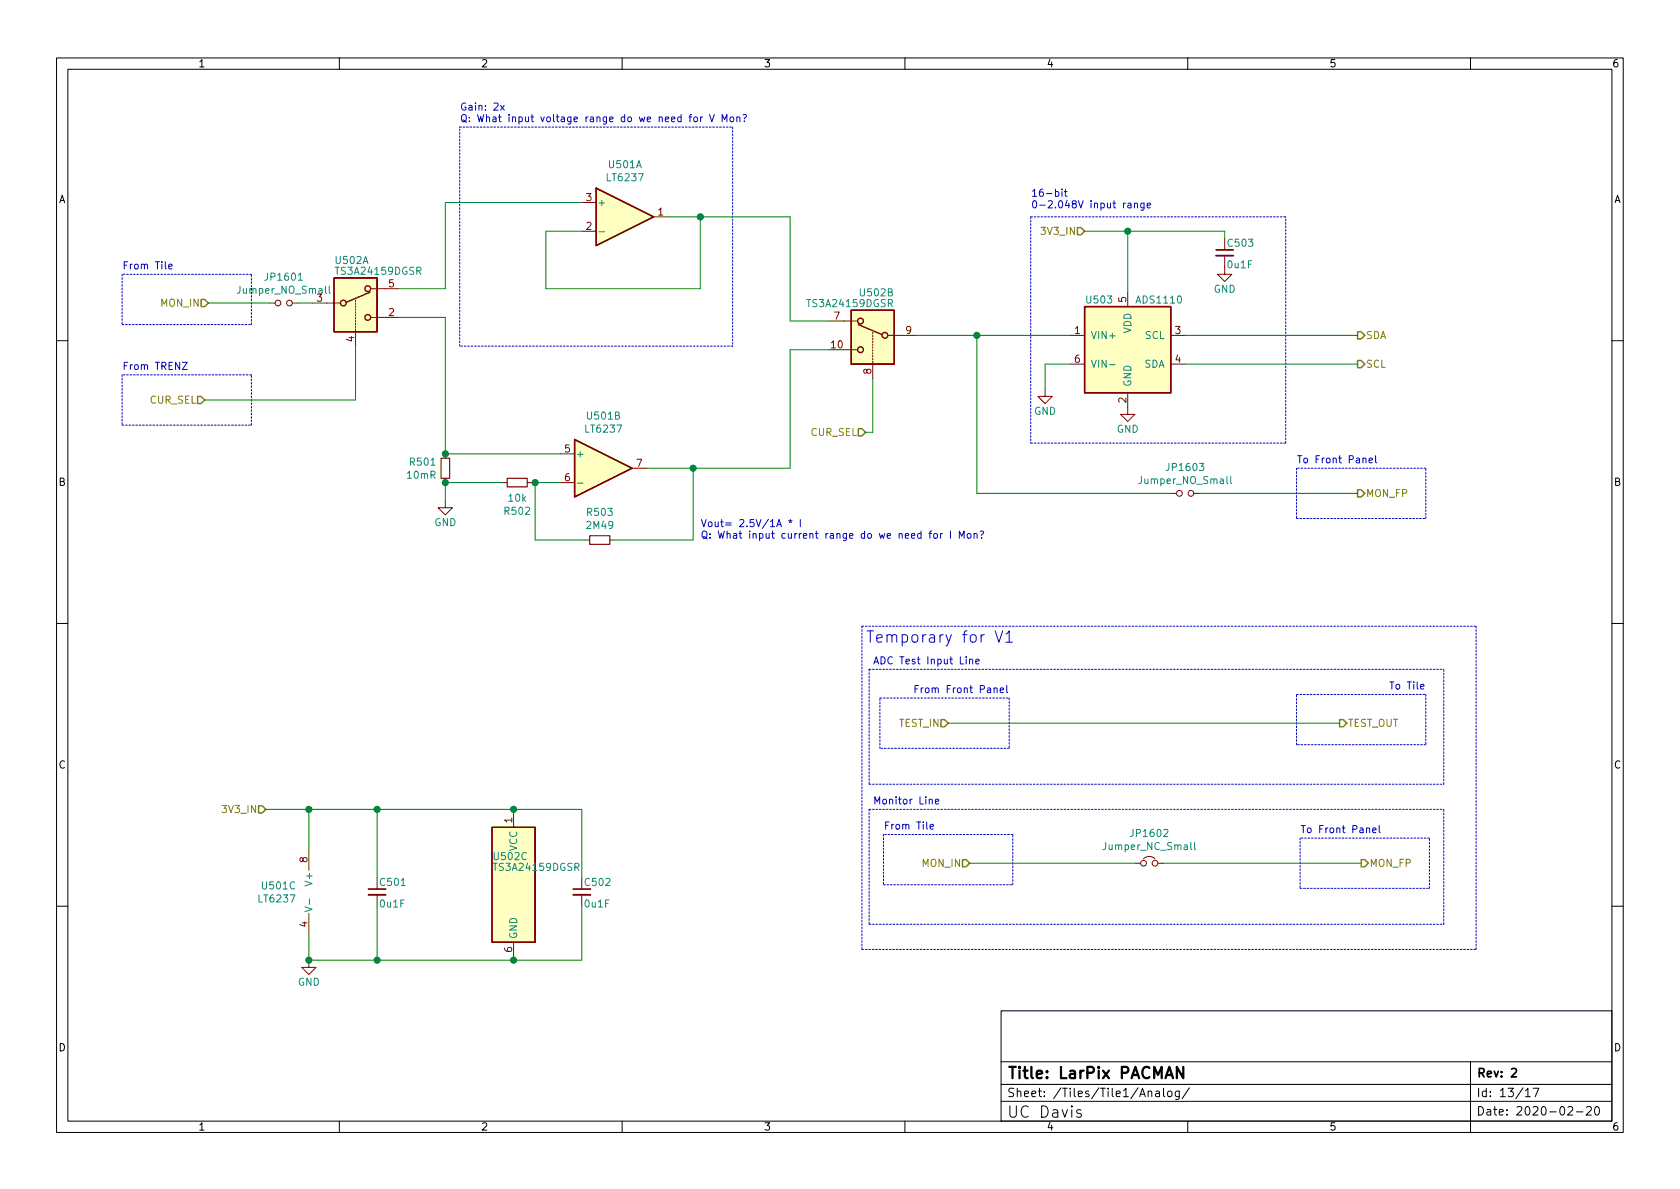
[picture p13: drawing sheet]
<svg xmlns="http://www.w3.org/2000/svg" width="297mm" height="210mm" viewBox="0 0 297 210" stroke-linecap="round" stroke-linejoin="round" font-family="sans-serif">
<defs><g id="words">
<text font-size="2.8" fill="#0000c2" x="153" y="113.7">Temporary for V1</text>
<g font-size="2.8">
<text x="178" y="190.8">Title: LarPix PACMAN</text>
<text x="178" y="197.7">UC Davis</text>
</g>
<g font-size="2.1">
<text x="261" y="190.5">Rev: 2</text>
<text x="178" y="194">Sheet: /Tiles/Tile1/Analog/</text>
<text x="261" y="197.3">Date: 2020-02-20</text>
<text x="261" y="194">Id: 13/17</text>
</g>
<g font-size="1.8">
<text x="35" y="11.9">1</text>
<text x="85" y="11.9">2</text>
<text x="135" y="11.9">3</text>
<text x="185" y="11.9">4</text>
<text x="235" y="11.9">5</text>
<text x="285" y="11.9">6</text>
<text x="10.3" y="35.9">A</text>
<text x="285.3" y="35.9">A</text>
<text x="10.3" y="85.9">B</text>
<text x="285.3" y="85.9">B</text>
<text x="10.3" y="135.9">C</text>
<text x="285.3" y="135.9">C</text>
<text x="10.3" y="185.9">D</text>
<text x="285.3" y="185.9">D</text>
<text x="35" y="199.9">1</text>
<text x="85" y="199.9">2</text>
<text x="135" y="199.9">3</text>
<text x="185" y="199.9">4</text>
<text x="235" y="199.9">5</text>
<text x="285" y="199.9">6</text>
</g>
<g font-size="1.8" fill="#0000c2">
<text x="81.3" y="19.5">Gain: 2x</text>
<text x="81.3" y="21.6">Q: What input voltage range do we need for V Mon?</text>
<text x="182.2" y="34.8">16-bit</text>
<text x="182.2" y="36.8">0-2.048V input range</text>
<text x="21.6" y="47.6">From Tile</text>
<text x="21.6" y="65.4">From TRENZ</text>
<text x="229.2" y="81.9">To Front Panel</text>
<text x="123.8" y="93.2">Vout= 2.5V/1A * I</text>
<text x="123.8" y="95.2">Q: What input current range do we need for I Mon?</text>
<text x="154.3" y="117.5">ADC Test Input Line</text>
<text x="163.8" y="122.5">From Front Panel</text>
<text x="246.4" y="121.9">To Tile</text>
<text x="154.3" y="142.2">Monitor Line</text>
<text x="156.2" y="146.7">From Tile</text>
<text x="229.9" y="147.3">To Front Panel</text>
</g>
<g font-size="1.8" fill="#008484">
<text x="107.7" y="29.7">U501A</text>
<text x="107.4" y="32">LT6237</text>
<text x="105.5" y="36.4">+</text>
<text x="59.4" y="46.7">U502A</text>
<text x="217.1" y="47.4">0u1F</text>
<text x="217.2" y="43.6">C503</text>
<text x="42.3" y="51.9">Jumper_NO_Small</text>
<text x="47.1" y="49.6">JP1601</text>
<text x="59.6" y="48.6">TS3A24159DGSR</text>
<text x="152.2" y="52.4">U502B</text>
<text x="192.2" y="53.7">U503</text>
<text x="201.1" y="53.7">ADS1110</text>
<text x="214.6" y="51.8">GND</text>
<text x="143" y="54.3">TS3A24159DGSR</text>
<text x="192.8" y="59.9">VIN+</text>
<text x="200" y="59" transform="rotate(-90 200 59)">VDD</text>
<text x="202.5" y="59.9">SCL</text>
<text x="192.8" y="65">VIN-</text>
<text x="202.3" y="65">SDA</text>
<text x="200" y="68.4" transform="rotate(-90 200 68.4)">GND</text>
<text x="103.6" y="76.5">LT6237</text>
<text x="103.9" y="74.2">U501B</text>
<text x="182.8" y="73.3">GND</text>
<text x="197.4" y="76.5">GND</text>
<text x="72.6" y="82.3">R501</text>
<text x="101.7" y="80.9">+</text>
<text x="206.5" y="83.3">JP1603</text>
<text x="72.1" y="84.6">10mR</text>
<text x="90" y="88.7">10k</text>
<text x="201.7" y="85.6">Jumper_NO_Small</text>
<text x="76.8" y="93">GND</text>
<text x="89.3" y="91">R502</text>
<text x="103.8" y="93.5">2M49</text>
<text x="103.9" y="91.2">R503</text>
<text x="200.2" y="148">JP1602</text>
<text x="87.4" y="152.1">U502C</text>
<text x="87.6" y="154">TS3A24159DGSR</text>
<text x="91.4" y="150.5" transform="rotate(-90 91.4 150.5)">VCC</text>
<text x="195.4" y="150.3">Jumper_NC_Small</text>
<text x="45.9" y="159.6">LT6237</text>
<text x="46.5" y="157.3">U501C</text>
<text x="55.2" y="156.3" transform="rotate(-90 55.2 156.3)">V+</text>
<text x="67.3" y="160.5">0u1F</text>
<text x="67.3" y="156.7">C501</text>
<text x="103.5" y="160.5">0u1F</text>
<text x="103.5" y="156.7">C502</text>
<text x="91.4" y="166.1" transform="rotate(-90 91.4 166.1)">GND</text>
<text x="52.6" y="174.3">GND</text>
</g>
<g font-size="1.8" fill="#840000">
<text x="103.6" y="35.6">3</text>
<text x="103.6" y="40.6">2</text>
<text x="116.3" y="38.1">1</text>
<text x="56" y="53.3">3</text>
<text x="68.7" y="50.8">5</text>
<text x="199.1" y="53.4" transform="rotate(-90 199.1 53.4)">5</text>
<text x="68.7" y="55.9">2</text>
<text x="147.5" y="56.5">7</text>
<text x="160.2" y="59">9</text>
<text x="190" y="59">1</text>
<text x="207.8" y="59">3</text>
<text x="62.6" y="60.4" transform="rotate(-90 62.6 60.4)">4</text>
<text x="147" y="61.6">10</text>
<text x="190" y="64.1">6</text>
<text x="207.8" y="64.1">4</text>
<text x="154.1" y="66.1" transform="rotate(-90 154.1 66.1)">8</text>
<text x="199.1" y="71.2" transform="rotate(-90 199.1 71.2)">2</text>
<text x="99.8" y="80">5</text>
<text x="112.5" y="82.5">7</text>
<text x="99.8" y="85.1">6</text>
<text x="90.6" y="145.5" transform="rotate(-90 90.6 145.5)">1</text>
<text x="54.4" y="152.5" transform="rotate(-90 54.4 152.5)">8</text>
<text x="54.4" y="163.9" transform="rotate(-90 54.4 163.9)">4</text>
<text x="90.6" y="168.4" transform="rotate(-90 90.6 168.4)">6</text>
</g>
<g font-size="1.8" fill="#848400">
<text x="184.4" y="41.5">3V3_IN</text>
<text x="28.5" y="54.2">MON_IN</text>
<text x="241.5" y="59.9">SDA</text>
<text x="241.5" y="65">SCL</text>
<text x="26.5" y="71.4">CUR_SEL</text>
<text x="143.4" y="77.1">CUR_SEL</text>
<text x="241.5" y="87.9">MON_FP</text>
<text x="158.9" y="128.5">TEST_IN</text>
<text x="238.3" y="128.5">TEST_OUT</text>
<text x="39.7" y="143.8">3V3_IN</text>
<text x="163.1" y="153.3">MON_IN</text>
<text x="242.1" y="153.3">MON_FP</text>
</g>
</g></defs>
<g fill="none" stroke="#000" stroke-width=".18">
<path d="M10 10.2h277v190.1h-277zM12 12.2h273v186.1h-273zM60 10.2v2M110 10.2v2M160 10.2v2M210 10.2v2M260 10.2v2M10 60.2h2M285 60.2h2M10 110.2h2M285 110.2h2M10 160.2h2"/>
<path d="M177 178.7h108v19.6h-108zM285 160.2h2M60 198.3v2M110 198.3v2M160 198.3v2M177 194.8h108M177 191.8h108M177 187.8h108M191.1 196.3l-.5-.1-.2 .3 .1 .3 .6 .2 .1 .2-.1 .3-.2 .1-.5-.1M203 193.1l.2-.2 .4 .1v.9M204.4 193h.5l.1 .9M205 193.3l-.5 .1a.29 .29 0 0 0-.2 .2 .29 .29 0 0 0 .2 .3h.5"/>
<path d="M205.7 192.4v1.3l.2 .2M206.6 193l.3-.1 .3 .3v.4l-.3 .3h-.3l-.2-.3v-.4zM208.5 192.9v1.2l-.3 .3h-.3M208.5 193l-.4-.1-.3 .3v.4l.1 .3h.6M210 198.3v2M210.3 192.4l-1.3 1.9M260 187.7v12.6M269.7 192.9l.4-.5v1.5M269.7 193.9h.9M271.1 192.4h1l-.7 1.5M277.2 195.8l.6-.1 .2 .1 .1 .3-1 1.1h1M278.7 196.6h1.2"/>
<path d="M280.5 195.8l.6-.1 .2 .1 .1 .3-1 1.1h1M282.1 195.8l.2-.1a.81 .81 0 0 1 .6 .6 .81 .81 0 0 1-.3 .8l-.2 .1a.81 .81 0 0 1-.5-.6 .81 .81 0 0 1 .2-.8z"/>
</g>
<path d="M267.3 189.1l.5-.2 .3 .2v.3l-.9 1h.9" fill="none" stroke="#000" stroke-width=".3"/>
<path d="M209.2 188.7v2l-1.1-2v2" fill="none" stroke="#000" stroke-width=".4"/>
<g fill="none" stroke="#840000" stroke-width=".18">
<path d="M102.9 35.8h2.5M115.6 38.3h2.5M47.6 53.6h1M51.7 53.6h1M55.2 53.6h4.9M62.9 53.1v.2M62.9 53.6v.2M62.9 54.1v.3M62.9 54.6v.3M62.9 55.1v.3M62.9 55.6v.3M62.9 56.1v.3"/>
<path d="M62.9 56.6v.3M62.9 57.1v.3M62.9 57.7v.2M62.9 58.2v3M65.7 56.1h4.8M65.7 51h4.8M102.9 40.9h2.5M146.7 56.8h4.8M154.3 58.8v.2M154.3 59.3v.3M154.3 59.8v.3M157.1 59.3h4.8"/>
<path d="M189.2 59.3h2.6M199.4 51.7v2.5M207 59.3h2.5M216.5 45.2v3.3h1.3l-1.3 1.3-1.2-1.3h1.2M216.5 42.2v2M149.2 61.8h2.3M154.3 60.3v.3M154.3 60.8v.3M154.3 61.3v.3M154.3 61.8v.3M154.3 62.4v.2M154.3 62.9v.2"/>
<path d="M154.3 63.4v.2M154.3 63.9v3M184.8 68.8v1.3h1.3l-1.3 1.3-1.3-1.3h1.3M189.2 64.4h2.6M199.4 69.5v3.8h1.3l-1.3 1.2-1.3-1.2h1.3M207 64.4h2.5M78.7 88.5v1.3h1.3l-1.3 1.3-1.2-1.3h1.2M78.7 80.3v.7M78.7 84.6v.7M88.9 85.3h.8M93.2 85.3h.8M99.1 80.3h2.5"/>
<path d="M99.1 85.3h2.5M103.5 95.5h.8M107.8 95.5h.8M111.8 82.8h2.5M207 87.2h1M211.1 87.2h1M54.6 150.1v3.8M66.7 155.2v2M66.7 158.2v2.1M90.8 143.8v2.5M102.9 155.2v2M102.9 158.2v2.1"/>
<path d="M200.7 152.6h1M202.2 151.9a1.45 1.45 0 0 1 2 0M204.7 152.6h1M54.6 169.8v1.3h1.3l-1.3 1.2-1.3-1.2h1.3M54.6 161.5v3.8M90.8 166.6v2.6"/>
<circle cx="49.1" cy="53.6" r=".51"/>
<circle cx="51.2" cy="53.6" r=".51"/>
<circle cx="208.5" cy="87.2" r=".51"/>
<circle cx="210.6" cy="87.2" r=".51"/>
<circle cx="202.2" cy="152.6" r=".51"/>
<circle cx="204.2" cy="152.6" r=".51"/>
</g>
<path d="M78 81h1.5v3.6h-1.5zM89.7 84.6h3.5v1.5h-3.5zM104.3 94.7h3.5v1.6h-3.5z" fill="none" stroke="#840000" stroke-width=".2"/>
<path d="M215 45.2h3.1M65.2 158.2h3M101.3 158.2h3.1" fill="none" stroke="#840000" stroke-width=".33"/>
<path d="M215 44.2h3.1M65.2 157.2h3M101.3 157.2h3.1" fill="none" stroke="#840000" stroke-width=".3"/>
<g fill="#ffffc2" stroke="#ffffc2" stroke-width=".18">
<path d="M191.8 54.2h15.2v15.3h-15.2z"/>
<path d="M59.1 49.1h7.6v9.6h-7.6z"/>
<path d="M150.5 54.9h7.6v9.5h-7.6z"/>
<path d="M101.6 77.7l10.2 5.1-10.2 5.1z"/>
<path d="M105.4 33.3l10.2 5-10.2 5.1z"/>
<path d="M87 146.3h7.6v20.3h-7.6z"/>
</g>
<g fill="none" stroke="#840000" stroke-width=".25">
<path d="M105.4 33.3l10.2 5-10.2 5.1zM59.1 49.1h7.6v9.6h-7.6zM65.4 51.7l-4.2 1.8M150.5 54.9h7.6v9.5h-7.6zM151.8 57.4l4.2 1.8M191.8 54.2h15.2v15.3h-15.2zM101.6 77.7l10.2 5.1-10.2 5.1zM87 146.3h7.6v20.3h-7.6z"/>
<circle cx="60.7" cy="53.6" r=".51"/>
<circle cx="65" cy="51" r=".51"/>
<circle cx="65" cy="56.1" r=".51"/>
<circle cx="152.1" cy="56.8" r=".51"/>
<circle cx="156.5" cy="59.3" r=".51"/>
<circle cx="152.1" cy="61.8" r=".51"/>
</g>
<path d="M52.7 49.6h.8M58.2 50.6v1.1l.2 .2M105.9 41h1M196.2 64.5h1M102.1 85.4h1M217.6 84.3v1l.2 .2M54.7 159v.9M210.5 149v1.1l.2 .1M211.2 149v1.1l.2 .1M53.9 160.4l1.3 .4-1.3 .4" fill="none" stroke="#008484" stroke-width=".18"/>
<path d="M35.6 53h.6l.6 .6-.6 .6h-.6zM190.5 40.3h.6l.7 .6-.7 .6h-.6zM240 58.7h.7l.6 .6-.6 .6h-.7zM34.9 70.1h.7l.6 .6-.6 .7h-.7zM151.8 75.8h.6l.6 .6-.6 .7h-.6zM240 63.7h.7l.6 .7-.6 .6h-.7zM240 86.6h.7l.6 .6-.6 .7h-.7zM166.4 127.2h.6l.6 .7-.6 .6h-.6zM236.9 127.2h.6l.6 .7-.6 .6h-.6zM45.7 142.5h.7l.6 .6-.6 .7h-.7zM170.2 152h.6l.6 .6-.6 .7h-.6zM240.7 152h.6l.6 .6-.6 .7h-.6z" fill="none" stroke="#848400" stroke-width=".25"/>
<g fill="none" stroke="#0000c2" stroke-width=".18">
<path d="M88.5 18.6l.7 .9M89.2 18.6l-.7 .9M122.8 20.7h.3l.2 .2v.4l-.2 .2h-.3l-.1-.2zM123.9 20.7v.8M124.2 20.7l-.3 .2M125.4 20.3l.5 1.2 .4-1.2M127.7 21.5v-1.2l.4 .9 .4-.9v1.2M129.2 20.7h.3l.2 .2v.4l-.2 .2h-.3l-.1-.2zM130.3 20.8l.2-.1h.3v.8M130.3 20.7v.8M131.4 20.3h.4l.2 .1-.4 .6M131.6 21.4v.1"/>
<path d="M187.8 33.4v.2M187.8 33.9v.8M188.2 33.9h.5M188.4 33.4v1.1l.3 .2M199.4 36h.5l.1 .8M200 36.2l-.4 .1-.2 .2 .2 .3 .4-.1M200.6 36l.2-.1 .3 .1v.8M200.6 35.9v.9M202.3 35.9v1l-.3 .3-.3-.1M202.3 36l-.4-.1-.2 .3 .1 .5h.5M202.8 36.3l.6-.1v-.2l-.4-.1-.2 .2 .1 .6h.5M29.8 47.1l.6-.1v-.2l-.4-.1-.2 .2 .1 .6h.5"/>
<path d="M32.2 64.1h.9l-.9 1.2h.9M137.3 93.1l.5-1.2 .4 1.2M137.4 92.8h.7M139.4 92.1l.3 .1 .3-.1M139.6 92.4l.1-.2 .2 .2M139.7 91.9v.3M141.5 91.9v1.2M164.2 94.3h.5M164.7 93.9l-.3 .2v1.1M165.1 94.5l.2-.2 .4 .2 .1 .4-.2 .2-.3 .1-.2-.1zM166.3 94.3v.9M166.7 94.3l-.4 .3"/>
<path d="M168 93.9v1.3M169.6 95.2v-1.3l.4 .9 .5-.9v1.3M171.1 94.5l.2-.2 .3 .2 .1 .4-.1 .2-.3 .1-.2-.1zM172.2 94.5l.2-.2 .3 .1 .1 .8M172.2 94.3v.9M173.3 94l.4-.1 .2 .2-.3 .6M173.6 95.1v.1M241 81.1l.2-.1 .3 .1v.7M242.1 81.4l.6-.1-.1-.2-.3-.1-.2 .2v.6h.5M243.2 80.6v1.1l.2 .1M170.8 116.1v.2M170.8 116.6v.8"/>
<path d="M171.4 116.7l.2-.1h.3l.1 .8M171.4 116.6v.8M172.5 117l.6-.1v-.3h-.4l-.2 .1 .1 .6h.5M175.9 111.6l.7 2 .7-2M177.9 112.1l.5-.5v2M177.9 113.6h1.1M161.8 121.8h.4M162.4 121.2h-.6v1.3M162.9 121.6v.9M163.2 121.6l-.3 .3M178 121.2v1.1l.2 .2M245.7 120.6h.8"/>
<path d="M164.3 141.4l.2-.1 .3 .1v.8M164.5 146.2l.6-.1-.1-.3h-.4l-.1 .2v.6h.5M165.4 141.8l.6-.2-.1-.2-.3-.1-.2 .2v.6h.5M241.6 146.5l.2-.1 .3 .1 .1 .8M242.7 146.8l.6-.1v-.2l-.4-.1-.2 .2 .1 .6h.5M243.9 146v1.1l.1 .2"/>
</g>
<g fill="none" stroke="#0000c2" stroke-width=".18" stroke-dasharray=".3 .3">
<path d="M81.3 22.5h48.2M129.5 22.5v38.7M182.2 38.3v40.1M182.2 38.3h45.1M21.6 57.4h22.8M21.6 48.5v8.9M44.4 57.4v-8.9M44.4 48.5h-22.8M21.6 75.2h22.8M21.6 66.3v8.9M44.4 66.3h-22.8M44.4 75.2v-8.9"/>
<path d="M81.3 61.2v-38.7M129.5 61.2h-48.2M182.2 78.4h45.1M227.3 78.4v-40.1M229.2 82.8v8.9M229.2 91.7h22.9M252.1 91.7v-8.9M252.1 82.8h-22.9M152.4 110.7v57.2M152.4 110.7h108.6M153.7 118.4v20.3M153.7 118.4h101.6"/>
<path d="M261 110.7v57.2M153.7 138.7h101.6M155.6 132.3v-8.9M155.6 123.4h22.8M178.4 132.3h-22.8M178.4 123.4v8.9M229.2 131.7v-8.9M229.2 122.8h22.9M252.1 131.7h-22.9M252.1 122.8v8.9M255.3 138.7v-20.3M153.7 143.1v20.3"/>
<path d="M153.7 143.1h101.6M156.2 147.6v8.9M156.2 156.5h22.9M179.1 147.6h-22.9M179.1 156.5v-8.9M229.9 157.1h22.8M229.9 148.2v8.9M252.7 157.1v-8.9M252.7 148.2h-22.8M152.4 167.9h108.6M153.7 163.4h101.6M255.3 163.4v-20.3"/>
</g>
<g fill="none" stroke="#008400" stroke-width=".18">
<path d="M102.9 35.8h-24.2v15.2h-8.2M118.1 38.3h21.6v18.5h7M123.8 38.3v12.7h-27.3v-10.1h6.4M36.8 53.6h10.8M52.7 53.6h2.5M70.5 56.1h8.2v24.2h20.4M161.9 59.3h27.3M172.7 59.3v27.9h34.3M191.8 40.9h24.7v1.3M199.4 40.9v10.8M209.5 59.3h30.5M62.9 61.2v9.5h-26.7"/>
<path d="M146.7 61.8h-7v21h-25.4M154.3 66.9v9.5h-1.3M189.2 64.4h-4.4v4.4M209.5 64.4h30.5M88.9 85.3h-10.2v3.2M94 85.3h5.1M94.6 85.3v10.2h8.9M122.6 82.8v12.7h-14M212.1 87.2h27.9M167.6 127.9h69.3M47 143.1h55.9v12.1M54.6 143.1v7"/>
<path d="M66.7 143.1v12.1M90.8 143.1v.7M171.4 152.6h29.3M205.7 152.6h35M66.7 160.3v9.5M90.8 169.2v.6M102.9 160.3v9.5h-48.3v-4.5"/>
</g>
<g fill="#008400" stroke="#008400" stroke-width=".25">
<circle cx="54.6" cy="143.1" r=".51"/>
<circle cx="66.7" cy="143.1" r=".51"/>
<circle cx="54.6" cy="169.8" r=".51"/>
<circle cx="66.7" cy="169.8" r=".51"/>
<circle cx="90.8" cy="143.1" r=".51"/>
<circle cx="90.8" cy="169.8" r=".51"/>
<circle cx="78.7" cy="80.3" r=".51"/>
<circle cx="78.7" cy="85.3" r=".51"/>
<circle cx="94.6" cy="85.3" r=".51"/>
<circle cx="122.6" cy="82.8" r=".51"/>
<circle cx="123.8" cy="38.3" r=".51"/>
<circle cx="199.4" cy="40.9" r=".51"/>
<circle cx="172.7" cy="59.3" r=".51"/>
</g>
<use href="#words"/>
</svg>
